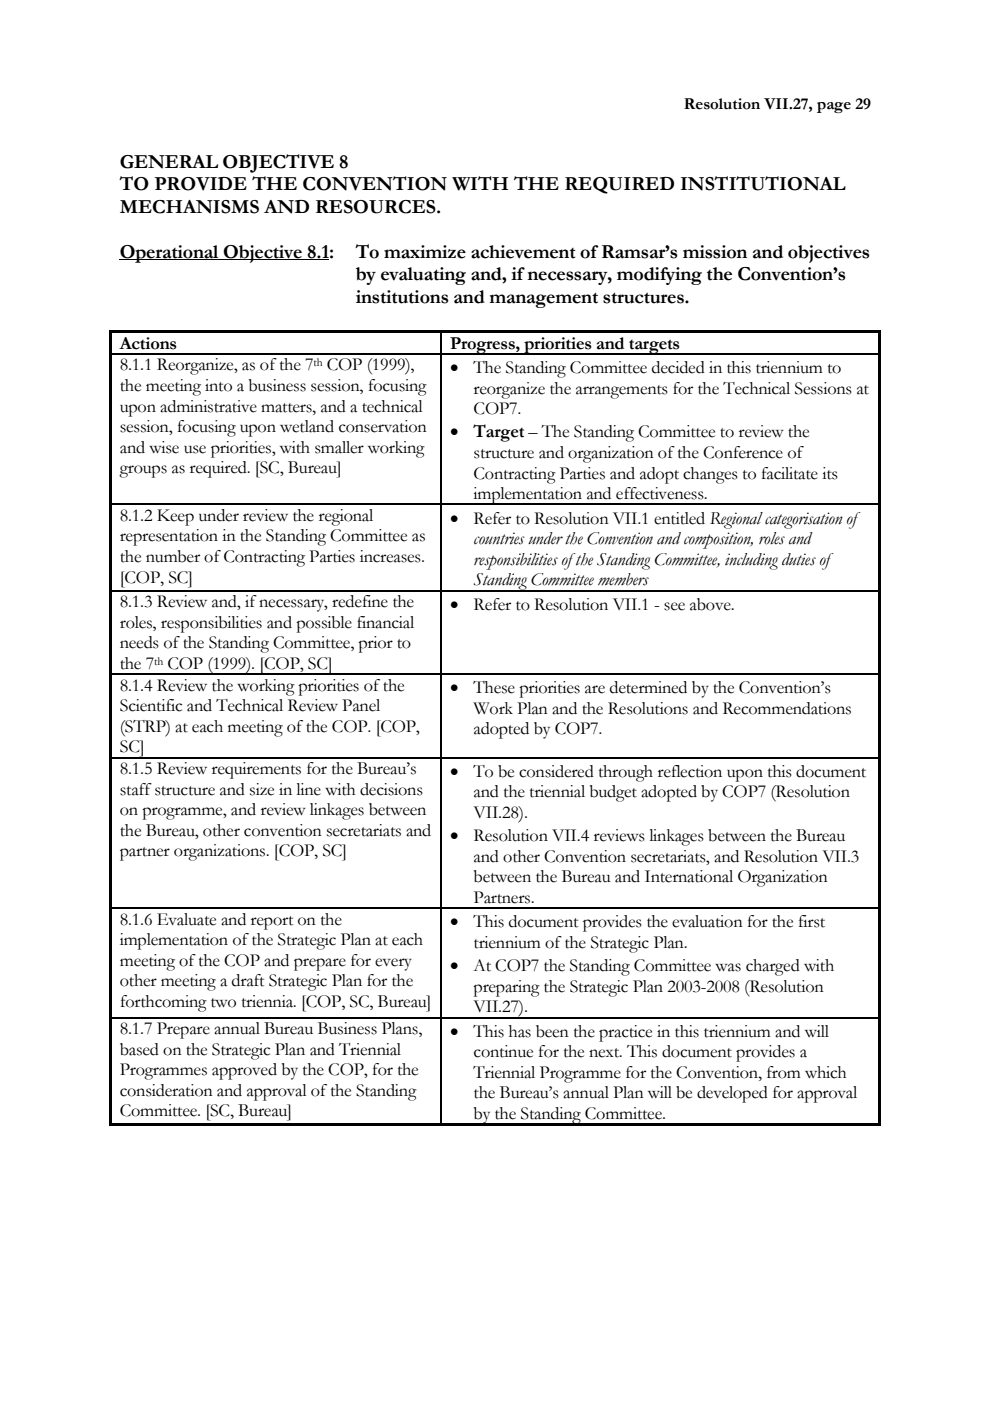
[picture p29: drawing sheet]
<svg xmlns="http://www.w3.org/2000/svg" width="210mm" height="297mm" viewBox="0 0 210 297" stroke-linecap="round" stroke-linejoin="round" font-family="sans-serif">
<defs><g id="words">
<g font-size="4.2">
<text x="25.4" y="35.6">GENERAL OBJECTIVE 8</text>
<text x="25.4" y="40.3">TO PROVIDE THE CONVENTION WITH THE REQUIRED INSTITUTIONAL</text>
<text x="25.4" y="45.1">MECHANISMS AND RESOURCES.</text>
<text x="25.4" y="54.6">Operational Objective 8.1:</text>
<text x="75.4" y="59.4">by evaluating and, if necessary, modifying the Convention’s</text>
<text x="75.4" y="54.6">To maximize achievement of Ramsar’s mission and objectives</text>
<text x="75.4" y="64.2">institutions and management structures.</text>
</g>
<g font-size="3.9">
<text x="25.4" y="73.9">Actions</text>
<text x="95.4" y="73.9">Progress, priorities and targets</text>
<text x="25.4" y="82.9">the meeting into a business session, focusing</text>
<text x="25.4" y="78.5">8.1.1 Reorganize, as of the 7</text>
<text x="69.3" y="78.5">COP (1999),</text>
<text x="95.4" y="79.1">•</text>
<text x="100.4" y="79.1">The Standing Committee decided in this triennium to</text>
<text x="100.4" y="83.5">reorganize the arrangements for the Technical Sessions at</text>
<text x="25.4" y="87.3">upon administrative matters, and a technical</text>
<text x="100.4" y="87.8">COP7.</text>
<text x="25.4" y="91.6">session, focusing upon wetland conservation</text>
<text x="25.4" y="96">and wise use priorities, with smaller working</text>
<text x="95.4" y="92.7">•</text>
<text x="100.4" y="92.7">Target – The Standing Committee to review the</text>
<text x="25.4" y="100.4">groups as required. [SC, Bureau]</text>
<text x="100.4" y="97.1">structure and organization of the Conference of</text>
<text x="100.4" y="101.5">Contracting Parties and adopt changes to facilitate its</text>
<text x="100.4" y="105.8">implementation and effectiveness.</text>
<text x="25.4" y="110.4">8.1.2 Keep under review the regional</text>
<text x="95.4" y="111">•</text>
<text x="100.4" y="111">Refer to Resolution VII.1 entitled Regional categorisation of</text>
<text x="25.4" y="114.8">representation in the Standing Committee as</text>
<text x="25.4" y="119.2">the number of Contracting Parties increases.</text>
<text x="100.4" y="115.4">countries under the Convention and composition, roles and</text>
<text x="100.4" y="119.7">responsibilities of the Standing Committee, including duties of</text>
<text x="25.4" y="123.5">[COP, SC]</text>
<text x="100.4" y="124.1">Standing Committee members</text>
<text x="25.4" y="128.7">8.1.3 Review and, if necessary, redefine the</text>
<text x="95.4" y="129.3">•</text>
<text x="100.4" y="129.3">Refer to Resolution VII.1 - see above.</text>
<text x="25.4" y="133.1">roles, responsibilities and possible financial</text>
<text x="25.4" y="137.4">needs of the Standing Committee, prior to</text>
<text x="25.4" y="141.8">the 7</text>
<text x="35.5" y="141.8">COP (1999). [COP, SC]</text>
<text x="25.4" y="146.4">8.1.4 Review the working priorities of the</text>
<text x="95.4" y="147">•</text>
<text x="100.4" y="147">These priorities are determined by the Convention’s</text>
<text x="25.4" y="150.8">Scientific and Technical Review Panel</text>
<text x="25.4" y="155.2">(STRP) at each meeting of the COP. [COP,</text>
<text x="100.4" y="151.3">Work Plan and the Resolutions and Recommendations</text>
<text x="100.4" y="155.7">adopted by COP7.</text>
<text x="25.4" y="159.5">SC]</text>
<text x="25.4" y="164.1">8.1.5 Review requirements for the Bureau’s</text>
<text x="95.4" y="164.7">•</text>
<text x="100.4" y="164.7">To be considered through reflection upon this document</text>
<text x="25.4" y="168.5">staff structure and size in line with decisions</text>
<text x="25.4" y="172.9">on programme, and review linkages between</text>
<text x="100.4" y="169.1">and the triennial budget adopted by COP7 (Resolution</text>
<text x="100.4" y="173.4">VII.28).</text>
<text x="25.4" y="177.2">the Bureau, other convention secretariats and</text>
<text x="95.4" y="178.3">•</text>
<text x="100.4" y="178.3">Resolution VII.4 reviews linkages between the Bureau</text>
<text x="25.4" y="181.6">partner organizations. [COP, SC]</text>
<text x="100.4" y="182.7">and other Convention secretariats, and Resolution VII.3</text>
<text x="100.4" y="187.1">between the Bureau and International Organization</text>
<text x="100.4" y="191.4">Partners.</text>
<text x="25.4" y="196">8.1.6 Evaluate and report on the</text>
<text x="95.4" y="196.6">•</text>
<text x="100.4" y="196.6">This document provides the evaluation for the first</text>
<text x="25.4" y="200.4">implementation of the Strategic Plan at each</text>
<text x="100.4" y="201">triennium of the Strategic Plan.</text>
<text x="25.4" y="204.8">meeting of the COP and prepare for every</text>
<text x="25.4" y="209.1">other meeting a draft Strategic Plan for the</text>
<text x="95.4" y="205.9">•</text>
<text x="100.4" y="205.9">At COP7 the Standing Committee was charged with</text>
<text x="25.4" y="213.5">forthcoming two triennia. [COP, SC, Bureau]</text>
<text x="100.4" y="210.2">preparing the Strategic Plan 2003-2008 (Resolution</text>
<text x="100.4" y="214.6">VII.27).</text>
<text x="25.4" y="219.2">8.1.7 Prepare annual Bureau Business Plans,</text>
<text x="95.4" y="219.8">•</text>
<text x="100.4" y="219.8">This has been the practice in this triennium and will</text>
<text x="25.4" y="223.6">based on the Strategic Plan and Triennial</text>
<text x="25.4" y="227.9">Programmes approved by the COP, for the</text>
<text x="100.4" y="224.1">continue for the next. This document provides a</text>
<text x="25.4" y="232.3">consideration and approval of the Standing</text>
<text x="100.4" y="228.5">Triennial Programme for the Convention, from which</text>
<text x="100.4" y="232.9">the Bureau’s annual Plan will be developed for approval</text>
<text x="25.4" y="236.7">Committee. [SC, Bureau]</text>
<text x="100.4" y="237.2">by the Standing Committee.</text>
</g>
<text font-size="3.5" x="145" y="23.1">Resolution VII.27, page 29</text>
<g font-size="2.5">
<text x="66.5" y="77.7">th</text>
<text x="32.7" y="140.9">th</text>
</g>
</g></defs>
<path d="M25.4 55.1h44.4" fill="none" stroke="#000" stroke-width=".21"/>
<g fill="#000">
<path d="M23.2 70h.6v.6h-.6zM23.2 70h163.6v.6h-163.6zM23.2 70.6h.6v4.3h-.6zM23.2 74.9h.6v.3h-.6zM23.2 75.2h.6v31.6h-.6zM93.4 74.9h.2v.3h-.2zM186.3 70h.5v.6h-.5zM186.3 70.6h.5v4.3h-.5zM186.3 74.9h.5v.3h-.5zM186.3 75.2h.5v31.6h-.5zM23.2 106.8h.6v.3h-.6zM23.2 107.1h.6v18h-.6z"/>
<path d="M93.4 106.8h.2v.3h-.2zM186.3 106.8h.5v.3h-.5zM186.3 107.1h.5v18h-.5zM23.2 125.1h.6v.3h-.6zM23.2 125.4h.6v17.4h-.6zM93.4 125.1h.2v.3h-.2zM186.3 125.1h.5v.3h-.5zM186.3 125.4h.5v17.4h-.5zM23.2 142.8h.6v.3h-.6zM23.2 143.1h.6v17.4h-.6zM93.4 142.8h.2v.3h-.2zM186.3 142.8h.5v.3h-.5z"/>
<path d="M186.3 143.1h.5v17.4h-.5zM23.2 160.5h.6v.3h-.6zM23.2 160.8h.6v31.6h-.6zM93.4 160.5h.2v.3h-.2zM186.3 160.5h.5v.3h-.5zM186.3 160.8h.5v31.6h-.5zM23.2 192.4h.6v.3h-.6zM23.2 192.7h.6v22.9h-.6zM93.4 192.4h.2v.3h-.2zM186.3 192.4h.5v.3h-.5zM186.3 192.7h.5v22.9h-.5zM23.2 215.6h.6v.3h-.6z"/>
<path d="M23.2 215.9h.6v22.9h-.6zM93.4 215.6h.2v.3h-.2zM186.3 215.6h.5v.3h-.5zM186.3 215.9h.5v22.9h-.5zM23.2 238.2h70.2v.6h-70.2zM93.4 238.2h92.9v.6h-92.9zM186.3 238.2h.5v.6h-.5z"/>
</g>
<g fill="none" stroke="#000" stroke-width=".25">
<path d="M23.8 75.1h69.6M93.5 70.6v4.3M93.5 75.2v31.6M93.6 75.1h92.7M23.8 107h69.6M93.5 107.1v18M93.6 107h92.7M23.8 125.2h69.6M93.5 125.4v17.4M93.6 125.2h92.7M23.8 142.9h69.6M93.5 143.1v17.4"/>
<path d="M93.6 142.9h92.7M23.8 160.7h69.6M93.5 160.8v31.6M93.6 160.7h92.7M23.8 192.6h69.6M93.5 192.7v22.9M93.6 192.6h92.7M23.8 215.7h69.6M93.5 215.9v22.3M93.6 215.7h92.7"/>
</g>
<use href="#words"/>
</svg>
